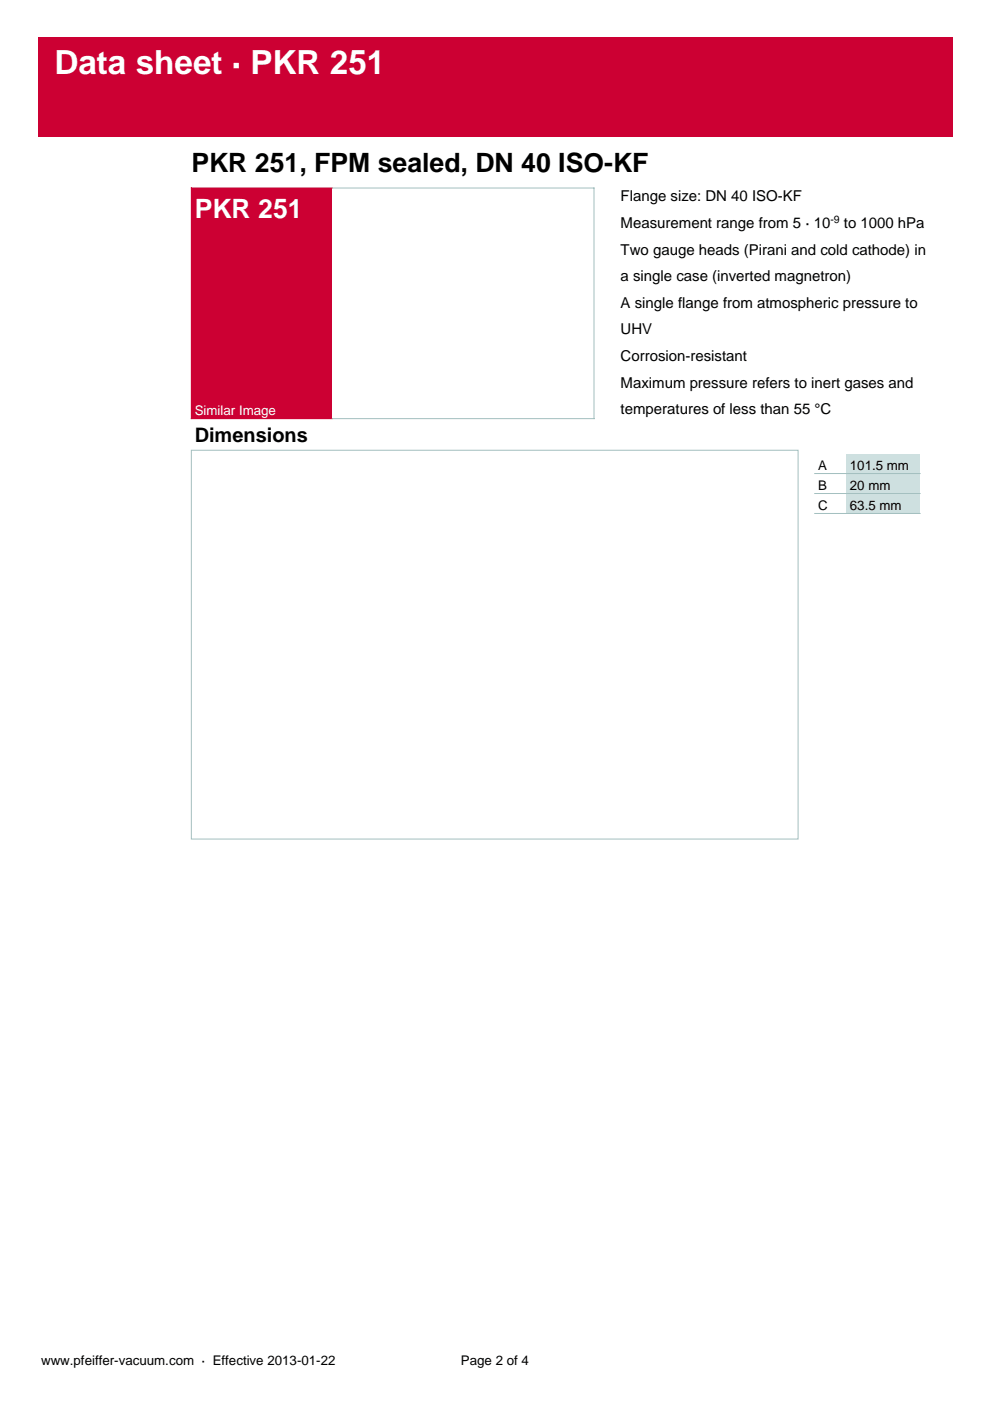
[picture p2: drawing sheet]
<svg xmlns="http://www.w3.org/2000/svg" width="210mm" height="297mm" viewBox="0 0 210 297" stroke-linecap="round" stroke-linejoin="round" font-family="sans-serif">
<defs><g id="words">
<text font-size="7.1" fill="#fff" x="11.5" y="15.8">Data sheet · PKR 251</text>
<text font-size="5.6" x="40.6" y="36.4">PKR 251, FPM sealed, DN 40 ISO-KF</text>
<text font-size="5.6" fill="#fff" x="41.3" y="46.2">PKR 251</text>
<text font-size="4.2" x="41.3" y="93.7">Dimensions</text>
<g font-size="3.2">
<text x="131.6" y="42.7">Flange size: DN 40 ISO-KF</text>
<text x="131.6" y="48.3">Measurement range from 5 · 10</text>
<text x="131.6" y="54">Two gauge heads (Pirani and cold cathode) in</text>
<text x="178.9" y="48.3">to 1000 hPa</text>
<text x="131.6" y="59.6">a single case (inverted magnetron)</text>
<text x="131.6" y="65.3">A single flange from atmospheric pressure to</text>
<text x="131.6" y="70.9">UHV</text>
<text x="131.6" y="76.6">Corrosion-resistant</text>
<text x="131.6" y="82.2">Maximum pressure refers to inert gases and</text>
<text x="131.6" y="87.8">temperatures of less than 55 °C</text>
</g>
<text font-size="2.8" fill="#fff" x="41.3" y="88.1">Similar Image</text>
<g font-size="2.8">
<text x="173.4" y="99.7">A</text>
<text x="180.2" y="99.7">101.5 mm</text>
<text x="173.4" y="103.9">B</text>
<text x="180.2" y="103.9">20 mm</text>
<text x="173.4" y="108.2">C</text>
<text x="180.2" y="108.2">63.5 mm</text>
<text x="8.7" y="289.4">www.pfeiffer-vacuum.com · Effective 2013-01-22</text>
<text x="97.7" y="289.4">Page 2 of 4</text>
</g>
<text font-size="2.2" x="176.1" y="47.4">-9</text>
</g></defs>
<path d="M40.6 39.9h29.9v48.9h-29.9z" fill="#c03"/>
<path d="M70.5 39.9h55.4v48.9h-55.4z" fill="#fff"/>
<path d="M70.5 39.9h-29.9v48.9h29.9" fill="none" stroke="#c03" stroke-width=".21"/>
<path d="M70.5 39.9h55.4v48.9h-55.4" fill="none" stroke="#a3bfbf" stroke-width=".21"/>
<path d="M179.5 96.2h15.6v4.2h-15.6z" fill="#cee0e0"/>
<path d="M172.7 100.4h6.8v4.2h-6.8z" fill="#fff"/>
<path d="M179.5 100.4h15.6v4.2h-15.6z" fill="#cee0e0"/>
<path d="M172.7 104.6h6.8v4.3h-6.8z" fill="#fff"/>
<path d="M179.5 104.6h15.6v4.3h-15.6z" fill="#cee0e0"/>
<g fill="#fff">
<path d="M172.7 108.9h6.8v68.3h-6.8z"/>
<path d="M179.5 108.9h15.6v68.3h-15.6z"/>
</g>
<path d="M40.6 95.5h128.6v82.4h-128.6zM172.7 100.4h22.4M172.7 104.6h22.4M172.7 108.9h22.4" fill="none" stroke="#a3bfbf" stroke-width=".21"/>
<path d="M8 8h193.9v21h-193.9z" fill="#c03"/>
<use href="#words"/>
</svg>
